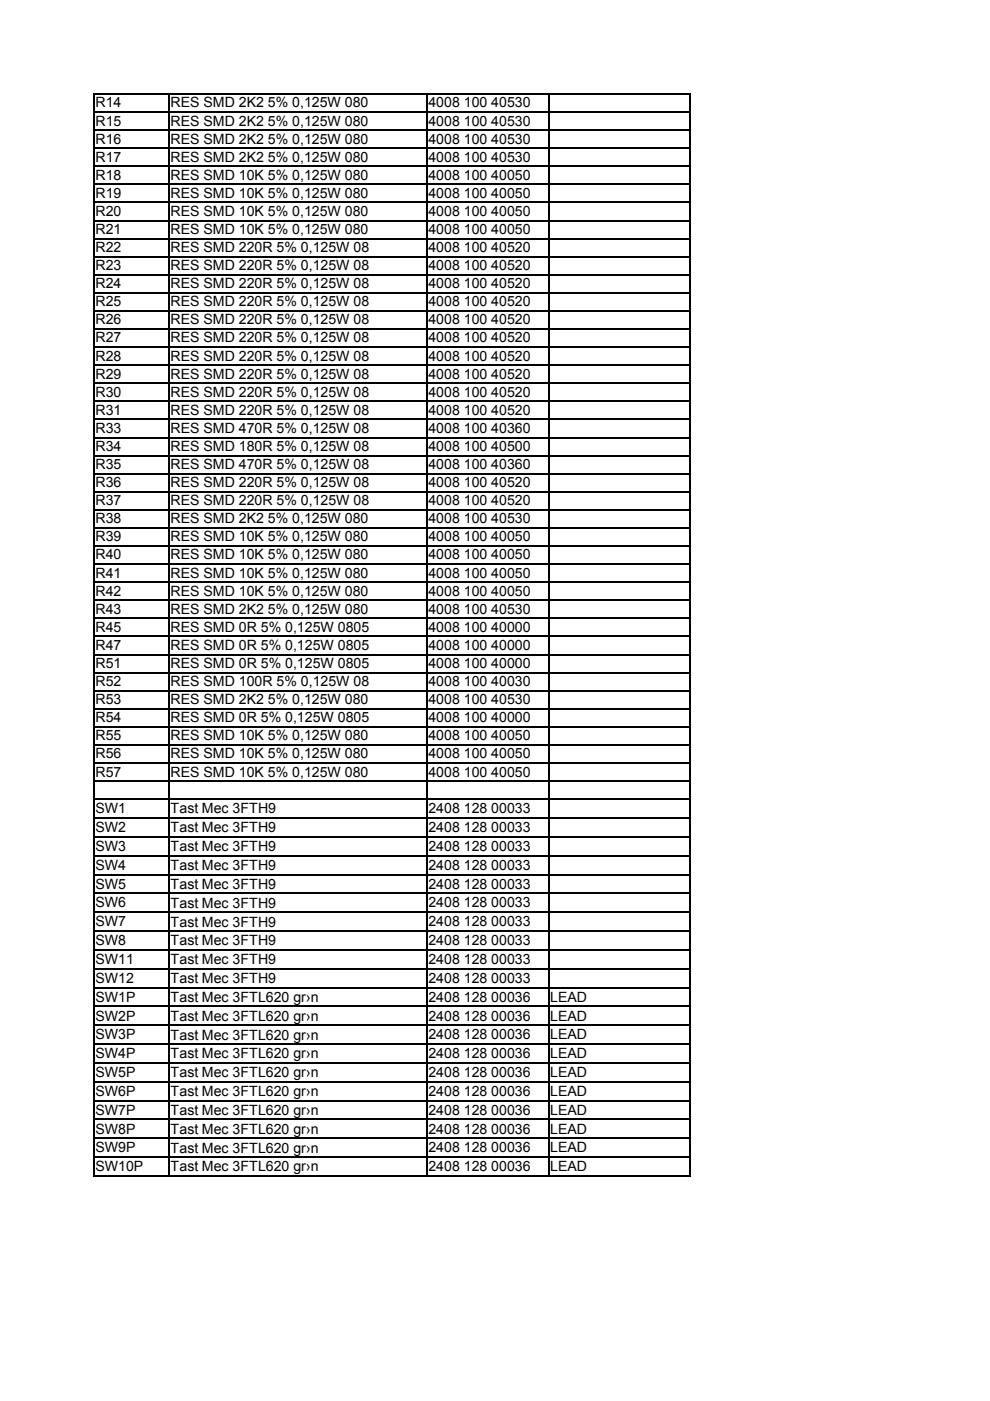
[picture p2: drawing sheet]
<svg xmlns="http://www.w3.org/2000/svg" width="210mm" height="297mm" viewBox="0 0 210 297" stroke-linecap="round" stroke-linejoin="round" font-family="sans-serif">
<defs><g id="words">
<g font-size="3">
<text x="20.2" y="22.8">R14</text>
<text x="36.2" y="22.8">RES SMD 2K2 5% 0,125W 080</text>
<text x="90.8" y="22.8">4008 100 40530</text>
<text x="20.2" y="26.6">R15</text>
<text x="36.2" y="26.6">RES SMD 2K2 5% 0,125W 080</text>
<text x="90.8" y="26.6">4008 100 40530</text>
<text x="20.2" y="30.4">R16</text>
<text x="20.2" y="34.3">R17</text>
<text x="36.2" y="30.4">RES SMD 2K2 5% 0,125W 080</text>
<text x="36.2" y="34.3">RES SMD 2K2 5% 0,125W 080</text>
<text x="90.8" y="30.4">4008 100 40530</text>
<text x="90.8" y="34.3">4008 100 40530</text>
<text x="20.2" y="38.1">R18</text>
<text x="20.2" y="41.9">R19</text>
<text x="36.2" y="38.1">RES SMD 10K 5% 0,125W 080</text>
<text x="36.2" y="41.9">RES SMD 10K 5% 0,125W 080</text>
<text x="90.8" y="38.1">4008 100 40050</text>
<text x="90.8" y="41.9">4008 100 40050</text>
<text x="20.2" y="45.8">R20</text>
<text x="36.2" y="45.8">RES SMD 10K 5% 0,125W 080</text>
<text x="90.8" y="45.8">4008 100 40050</text>
<text x="20.2" y="49.6">R21</text>
<text x="20.2" y="53.5">R22</text>
<text x="36.2" y="49.6">RES SMD 10K 5% 0,125W 080</text>
<text x="36.2" y="53.5">RES SMD 220R 5% 0,125W 08</text>
<text x="90.8" y="49.6">4008 100 40050</text>
<text x="90.8" y="53.5">4008 100 40520</text>
<text x="20.2" y="57.3">R23</text>
<text x="36.2" y="57.3">RES SMD 220R 5% 0,125W 08</text>
<text x="90.8" y="57.3">4008 100 40520</text>
<text x="20.2" y="61.1">R24</text>
<text x="20.2" y="64.9">R25</text>
<text x="36.2" y="61.1">RES SMD 220R 5% 0,125W 08</text>
<text x="36.2" y="64.9">RES SMD 220R 5% 0,125W 08</text>
<text x="90.8" y="61.1">4008 100 40520</text>
<text x="90.8" y="64.9">4008 100 40520</text>
<text x="20.2" y="68.8">R26</text>
<text x="36.2" y="68.8">RES SMD 220R 5% 0,125W 08</text>
<text x="90.8" y="68.8">4008 100 40520</text>
<text x="20.2" y="72.6">R27</text>
<text x="20.2" y="76.4">R28</text>
<text x="36.2" y="72.6">RES SMD 220R 5% 0,125W 08</text>
<text x="36.2" y="76.4">RES SMD 220R 5% 0,125W 08</text>
<text x="90.8" y="72.6">4008 100 40520</text>
<text x="90.8" y="76.4">4008 100 40520</text>
<text x="20.2" y="80.3">R29</text>
<text x="36.2" y="80.3">RES SMD 220R 5% 0,125W 08</text>
<text x="90.8" y="80.3">4008 100 40520</text>
<text x="20.2" y="84.1">R30</text>
<text x="20.2" y="88">R31</text>
<text x="36.2" y="84.1">RES SMD 220R 5% 0,125W 08</text>
<text x="36.2" y="88">RES SMD 220R 5% 0,125W 08</text>
<text x="90.8" y="84.1">4008 100 40520</text>
<text x="90.8" y="88">4008 100 40520</text>
<text x="20.2" y="91.8">R33</text>
<text x="20.2" y="95.6">R34</text>
<text x="36.2" y="91.8">RES SMD 470R 5% 0,125W 08</text>
<text x="36.2" y="95.6">RES SMD 180R 5% 0,125W 08</text>
<text x="90.8" y="91.8">4008 100 40360</text>
<text x="90.8" y="95.6">4008 100 40500</text>
<text x="20.2" y="99.4">R35</text>
<text x="36.2" y="99.4">RES SMD 470R 5% 0,125W 08</text>
<text x="90.8" y="99.4">4008 100 40360</text>
<text x="20.2" y="103.3">R36</text>
<text x="20.2" y="107.1">R37</text>
<text x="36.2" y="103.3">RES SMD 220R 5% 0,125W 08</text>
<text x="36.2" y="107.1">RES SMD 220R 5% 0,125W 08</text>
<text x="90.8" y="103.3">4008 100 40520</text>
<text x="90.8" y="107.1">4008 100 40520</text>
<text x="20.2" y="110.9">R38</text>
<text x="36.2" y="110.9">RES SMD 2K2 5% 0,125W 080</text>
<text x="90.8" y="110.9">4008 100 40530</text>
<text x="20.2" y="114.8">R39</text>
<text x="20.2" y="118.6">R40</text>
<text x="36.2" y="114.8">RES SMD 10K 5% 0,125W 080</text>
<text x="36.2" y="118.6">RES SMD 10K 5% 0,125W 080</text>
<text x="90.8" y="114.8">4008 100 40050</text>
<text x="90.8" y="118.6">4008 100 40050</text>
<text x="20.2" y="122.5">R41</text>
<text x="36.2" y="122.5">RES SMD 10K 5% 0,125W 080</text>
<text x="90.8" y="122.5">4008 100 40050</text>
<text x="20.2" y="126.3">R42</text>
<text x="20.2" y="130.1">R43</text>
<text x="36.2" y="126.3">RES SMD 10K 5% 0,125W 080</text>
<text x="36.2" y="130.1">RES SMD 2K2 5% 0,125W 080</text>
<text x="90.8" y="126.3">4008 100 40050</text>
<text x="90.8" y="130.1">4008 100 40530</text>
<text x="20.2" y="133.9">R45</text>
<text x="20.2" y="137.8">R47</text>
<text x="36.2" y="133.9">RES SMD 0R 5% 0,125W 0805</text>
<text x="36.2" y="137.8">RES SMD 0R 5% 0,125W 0805</text>
<text x="90.8" y="133.9">4008 100 40000</text>
<text x="90.8" y="137.8">4008 100 40000</text>
<text x="20.2" y="141.6">R51</text>
<text x="36.2" y="141.6">RES SMD 0R 5% 0,125W 0805</text>
<text x="90.8" y="141.6">4008 100 40000</text>
<text x="20.2" y="145.5">R52</text>
<text x="20.2" y="149.3">R53</text>
<text x="36.2" y="145.5">RES SMD 100R 5% 0,125W 08</text>
<text x="36.2" y="149.3">RES SMD 2K2 5% 0,125W 080</text>
<text x="90.8" y="145.5">4008 100 40030</text>
<text x="90.8" y="149.3">4008 100 40530</text>
<text x="20.2" y="153.1">R54</text>
<text x="36.2" y="153.1">RES SMD 0R 5% 0,125W 0805</text>
<text x="90.8" y="153.1">4008 100 40000</text>
<text x="20.2" y="157">R55</text>
<text x="20.2" y="160.8">R56</text>
<text x="36.2" y="157">RES SMD 10K 5% 0,125W 080</text>
<text x="36.2" y="160.8">RES SMD 10K 5% 0,125W 080</text>
<text x="90.8" y="157">4008 100 40050</text>
<text x="90.8" y="160.8">4008 100 40050</text>
<text x="20.2" y="164.6">R57</text>
<text x="36.2" y="164.6">RES SMD 10K 5% 0,125W 080</text>
<text x="90.8" y="164.6">4008 100 40050</text>
<text x="20.2" y="172.5">SW1</text>
<text x="36.2" y="172.5">Tast Mec 3FTH9</text>
<text x="90.8" y="172.5">2408 128 00033</text>
<text x="20.2" y="176.5">SW2</text>
<text x="36.2" y="176.5">Tast Mec 3FTH9</text>
<text x="90.8" y="176.5">2408 128 00033</text>
<text x="20.2" y="180.4">SW3</text>
<text x="20.2" y="184.5">SW4</text>
<text x="36.2" y="180.5">Tast Mec 3FTH9</text>
<text x="36.2" y="184.5">Tast Mec 3FTH9</text>
<text x="90.8" y="180.4">2408 128 00033</text>
<text x="90.8" y="184.5">2408 128 00033</text>
<text x="20.2" y="188.4">SW5</text>
<text x="36.2" y="188.5">Tast Mec 3FTH9</text>
<text x="90.8" y="188.4">2408 128 00033</text>
<text x="20.2" y="192.4">SW6</text>
<text x="20.2" y="196.4">SW7</text>
<text x="36.2" y="192.4">Tast Mec 3FTH9</text>
<text x="36.2" y="196.5">Tast Mec 3FTH9</text>
<text x="90.8" y="192.4">2408 128 00033</text>
<text x="90.8" y="196.4">2408 128 00033</text>
<text x="20.2" y="200.4">SW8</text>
<text x="36.2" y="200.4">Tast Mec 3FTH9</text>
<text x="90.8" y="200.4">2408 128 00033</text>
<text x="20.2" y="204.4">SW11</text>
<text x="20.2" y="208.4">SW12</text>
<text x="36.2" y="204.4">Tast Mec 3FTH9</text>
<text x="36.2" y="208.5">Tast Mec 3FTH9</text>
<text x="90.8" y="204.4">2408 128 00033</text>
<text x="90.8" y="208.4">2408 128 00033</text>
<text x="20.2" y="212.4">SW1P</text>
<text x="36.2" y="212.4">Tast Mec 3FTL620 gr›n</text>
<text x="90.8" y="212.4">2408 128 00036</text>
<text x="116.7" y="212.4">LEAD</text>
<text x="20.2" y="216.4">SW2P</text>
<text x="20.2" y="220.4">SW3P</text>
<text x="36.2" y="216.4">Tast Mec 3FTL620 gr›n</text>
<text x="36.2" y="220.4">Tast Mec 3FTL620 gr›n</text>
<text x="90.8" y="216.4">2408 128 00036</text>
<text x="90.8" y="220.4">2408 128 00036</text>
<text x="116.7" y="216.4">LEAD</text>
<text x="116.7" y="220.4">LEAD</text>
<text x="20.2" y="224.4">SW4P</text>
<text x="36.2" y="224.4">Tast Mec 3FTL620 gr›n</text>
<text x="90.8" y="224.4">2408 128 00036</text>
<text x="116.7" y="224.4">LEAD</text>
<text x="20.2" y="228.4">SW5P</text>
<text x="20.2" y="232.4">SW6P</text>
<text x="36.2" y="228.4">Tast Mec 3FTL620 gr›n</text>
<text x="36.2" y="232.4">Tast Mec 3FTL620 gr›n</text>
<text x="90.8" y="228.4">2408 128 00036</text>
<text x="90.8" y="232.4">2408 128 00036</text>
<text x="116.7" y="228.4">LEAD</text>
<text x="116.7" y="232.4">LEAD</text>
<text x="20.2" y="236.4">SW7P</text>
<text x="36.2" y="236.4">Tast Mec 3FTL620 gr›n</text>
<text x="90.8" y="236.4">2408 128 00036</text>
<text x="116.7" y="236.4">LEAD</text>
<text x="20.2" y="240.4">SW8P</text>
<text x="20.2" y="244.3">SW9P</text>
<text x="36.2" y="240.4">Tast Mec 3FTL620 gr›n</text>
<text x="36.2" y="244.4">Tast Mec 3FTL620 gr›n</text>
<text x="90.8" y="240.4">2408 128 00036</text>
<text x="90.8" y="244.3">2408 128 00036</text>
<text x="116.7" y="240.4">LEAD</text>
<text x="116.7" y="244.3">LEAD</text>
<text x="20.2" y="248.4">SW10P</text>
<text x="36.2" y="248.4">Tast Mec 3FTL620 gr›n</text>
<text x="90.8" y="248.4">2408 128 00036</text>
<text x="116.7" y="248.4">LEAD</text>
</g>
</g></defs>
<g fill="none" stroke="#000" stroke-width=".28">
<path d="M19.8 19.9h126.6v229.6M19.9 19.9v229.6M35.8 19.9v229.6M90.5 19.9v229.6M116.3 19.9v229.6M19.8 23.8h126.6M19.8 27.6h126.6M19.8 31.4h126.6M19.8 35.3h126.6M19.8 39.1h126.6M19.8 42.9h126.6M19.8 46.8h126.6"/>
<path d="M19.8 50.6h126.6M19.8 54.4h126.6M19.8 58.3h126.6M19.8 62.1h126.6M19.8 65.9h126.6M19.8 69.8h126.6M19.8 73.6h126.6M19.8 77.4h126.6M19.8 81.3h126.6M19.8 85.1h126.6M19.8 88.9h126.6M19.8 92.8h126.6"/>
<path d="M19.8 96.6h126.6M19.8 100.4h126.6M19.8 104.3h126.6M19.8 108.1h126.6M19.8 111.9h126.6M19.8 115.8h126.6M19.8 119.6h126.6M19.8 123.4h126.6M19.8 127.3h126.6M19.8 131.1h126.6M19.8 134.9h126.6M19.8 138.8h126.6"/>
<path d="M19.8 142.6h126.6M19.8 146.4h126.6M19.8 150.3h126.6M19.8 154.1h126.6M19.8 157.9h126.6M19.8 161.8h126.6M19.8 165.6h126.6M19.8 169.4h126.6M19.8 173.4h126.6M19.8 177.4h126.6M19.8 181.4h126.6M19.8 185.4h126.6"/>
<path d="M19.8 189.4h126.6M19.8 193.4h126.6M19.8 197.4h126.6M19.8 201.4h126.6M19.8 205.4h126.6M19.8 209.4h126.6M19.8 213.4h126.6M19.8 217.4h126.6M19.8 221.4h126.6M19.8 225.4h126.6M19.8 229.4h126.6M19.8 233.4h126.6"/>
<path d="M19.8 237.3h126.6M19.8 241.3h126.6M19.8 245.3h126.6M19.8 249.3h126.6"/>
</g>
<use href="#words"/>
</svg>
